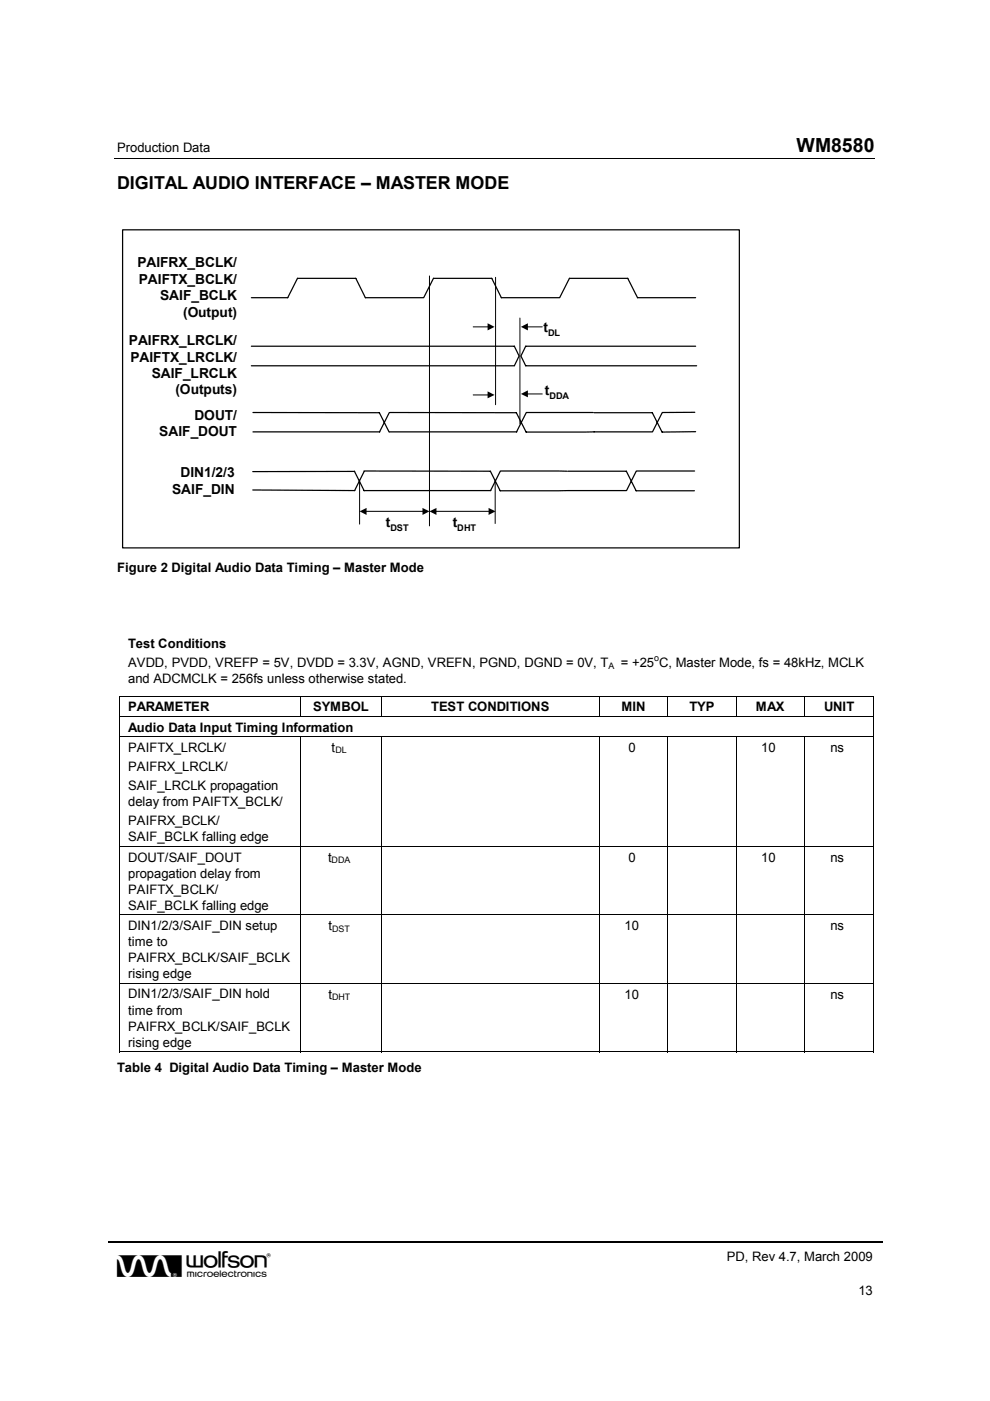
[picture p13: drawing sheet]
<svg xmlns="http://www.w3.org/2000/svg" width="210mm" height="297mm" viewBox="0 0 210 297" stroke-linecap="round" stroke-linejoin="round" font-family="sans-serif">
<defs><g id="words">
<text font-size="6.9" x="24.8" y="270.7">w</text>
<text font-size="4.1" x="168.9" y="32.3">WM8580</text>
<text font-size="3.8" x="24.8" y="40">DIGITAL AUDIO INTERFACE – MASTER MODE</text>
<g font-size="2.9">
<text x="29.1" y="56.7">PAIFRX_BCLK/</text>
<text x="29.4" y="60.2">PAIFTX_BCLK/</text>
<text x="34" y="63.7">SAIF_BCLK</text>
<text x="38.8" y="67.1">(Output)</text>
<text x="115.2" y="70.4">t</text>
<text x="27.3" y="73.2">PAIFRX_LRCLK/</text>
<text x="27.6" y="76.7">PAIFTX_LRCLK/</text>
<text x="32.2" y="80.1">SAIF_LRCLK</text>
<text x="37.2" y="83.6">(Outputs)</text>
<text x="115.5" y="83.7">t</text>
<text x="41.2" y="89">DOUT/</text>
<text x="33.8" y="92.5">SAIF_DOUT</text>
<text x="38.3" y="101.2">DIN1/2/3</text>
<text x="36.5" y="104.7">SAIF_DIN</text>
<text x="81.8" y="111.7">t</text>
<text x="96" y="111.7">t</text>
</g>
<g font-size="2.8">
<text x="24.8" y="32.3">Production Data</text>
<text x="24.8" y="121.2">Figure 2 Digital Audio Data Timing – Master Mode</text>
<text x="27.2" y="137.4">Test Conditions</text>
<text x="27.2" y="141.4">AVDD, PVDD, VREFP = 5V, DVDD = 3.3V, AGND, VREFN, PGND, DGND = 0V, T</text>
<text x="131.7" y="141.4">= +25 C, Master Mode, fs = 48kHz, MCLK</text>
<text x="27.2" y="144.9">and ADCMCLK = 256fs unless otherwise stated.</text>
<text x="27.2" y="155.1">Audio Data Input Timing Information</text>
<text x="27.2" y="150.8">PARAMETER</text>
<text x="66.4" y="150.8">SYMBOL</text>
<text x="91.4" y="150.8">TEST CONDITIONS</text>
<text x="131.7" y="150.8">MIN</text>
<text x="146.2" y="150.8">TYP</text>
<text x="160.3" y="150.8">MAX</text>
<text x="174.7" y="150.8">UNIT</text>
<text x="27.2" y="159.3">PAIFTX_LRCLK/</text>
<text x="70.3" y="159.4">t</text>
<text x="133.2" y="159.4">0</text>
<text x="161.4" y="159.4">10</text>
<text x="176.1" y="159.4">ns</text>
<text x="27.2" y="163.4">PAIFRX_LRCLK/</text>
<text x="27.2" y="167.5">SAIF_LRCLK propagation</text>
<text x="27.2" y="170.9">delay from PAIFTX_BCLK/</text>
<text x="27.2" y="175">PAIFRX_BCLK/</text>
<text x="27.2" y="178.4">SAIF_BCLK falling edge</text>
<text x="27.2" y="182.7">DOUT/SAIF_DOUT</text>
<text x="69.6" y="182.7">t</text>
<text x="133.2" y="182.7">0</text>
<text x="161.4" y="182.7">10</text>
<text x="176.1" y="182.7">ns</text>
<text x="27.2" y="186.1">propagation delay from</text>
<text x="27.2" y="189.5">PAIFTX_BCLK/</text>
<text x="27.2" y="192.9">SAIF_BCLK falling edge</text>
<text x="27.2" y="197.1">DIN1/2/3/SAIF_DIN setup</text>
<text x="69.7" y="197.2">t</text>
<text x="132.4" y="197.2">10</text>
<text x="176.1" y="197.2">ns</text>
<text x="27.2" y="200.6">time to</text>
<text x="27.2" y="204">PAIFRX_BCLK/SAIF_BCLK</text>
<text x="27.2" y="207.4">rising edge</text>
<text x="27.2" y="211.7">DIN1/2/3/SAIF_DIN hold</text>
<text x="27.2" y="215.1">time from</text>
<text x="69.6" y="211.7">t</text>
<text x="132.4" y="211.7">10</text>
<text x="176.1" y="211.7">ns</text>
<text x="27.2" y="218.5">PAIFRX_BCLK/SAIF_BCLK</text>
<text x="27.2" y="221.9">rising edge</text>
<text x="24.8" y="227.2">Table 4 Digital Audio Data Timing – Master Mode</text>
<text x="154.1" y="267.3">PD, Rev 4.7, March 2009</text>
<text x="182" y="274.5">13</text>
</g>
<g font-size="1.9">
<text x="116.2" y="71.3">DL</text>
<text x="116.5" y="84.7">DDA</text>
<text x="82.8" y="112.6">DST</text>
<text x="96.9" y="112.6">DHT</text>
<text x="129" y="141.8">A</text>
<text x="138.7" y="140.1">o</text>
<text x="71.1" y="159.7">DL</text>
<text x="70.3" y="183">DDA</text>
<text x="70.4" y="197.5">DST</text>
<text x="70.4" y="212">DHT</text>
</g>
</g></defs>
<path d="M24.3 33.6h161.2" fill="none" stroke="#000" stroke-width=".21"/>
<path d="M23 263.3h164.3" fill="none" stroke="#000" stroke-width=".3"/>
<path d="M26 48.7h130.8v67.5h-130.8zM53.3 63.1h7.7l2.1-4.1h12.3l2.1 4.1h12.3l2.1-4.1h12.4l2 4.1h12.4l2-4.1h12.4l2.1 4.1h12.3" fill="none" stroke="#000" stroke-width=".26"/>
<g fill="#fff">
<path d="M47.2 71h3v8.2h-3z"/>
<path d="M153.2 56.9h3.1v8.3h-3.1z"/>
</g>
<g fill="none" stroke="#000" stroke-width=".26">
<path d="M53.3 73.4h55.8l1 2.1-1 2.1h-55.8M147.5 73.4h-36l-1.1 2.1 1.1 2.1h36.2M53.6 87.5h26.8l2.1 4.1M53.6 91.6h26.9M75.1 99.9l2.1 4.2M75.2 99.9l-21.6 .1M77.2 99.9h26.8l2 4.2 14.4-.1M82.5 87.5l-2 4.1M82.7 87.5h26.8l2 4.1h14.4M82.7 91.6h26.9M120.2 99.9h-14.1l-2.1 4.1M120.4 99.9h12.4l2.1 4.2h12.3"/>
<path d="M125.7 87.5h-14.1l-2.1 4.1M125.9 87.5h12.4l2.1 4.1 7.1-.1M147.3 99.9h-12.4l-2.1 4.1h-12.3M147.3 87.4l-6.9 .1-2.1 4.1h-12.3M53.6 103.9l21.6 .1M77.2 100l-2 4M77.2 104h26.9"/>
</g>
<g fill="none" stroke="#000" stroke-width=".21">
<path d="M91.1 58.5v53M105.1 58.8v27M100.3 69.3h3.3M110.2 67.4v22.5M111.7 69.3h3.3M100.3 83.7h3.3M111.7 83.5h3.3M76.2 101.9v9.2M77.6 108.4h12.2M92.4 108.4h11.4M105 102v9M25.2 147.7h160"/>
<path d="M25.2 151.9h160M25.2 156.2h160M25.3 147.7v4.1M25.3 152v4.1M25.3 156.3v23.1M63.8 147.7v4.1M63.8 156.3v23.1M80.8 147.7v4.1M80.8 156.3v23.1M127.1 147.7v4.1M127.1 156.3v23.1M141.6 147.7v4.1"/>
<path d="M141.6 156.3v23.1M156.1 147.7v4.1M156.1 156.3v23.1M170.6 147.7v4.1M170.6 156.3v23.1M185.1 147.7v4.1M185.1 152v4.1M185.1 156.3v23.1M25.2 179.5h160M25.3 179.6v14.3M63.8 179.6v14.3M80.8 179.6v14.3"/>
<path d="M127.1 179.6v14.3M141.6 179.6v14.3M156.1 179.6v14.3M170.6 179.6v14.3M185.1 179.6v14.3M25.2 194h160M25.3 194.1v14.3M63.8 194.1v14.3M80.8 194.1v14.3M127.1 194.1v14.3M141.6 194.1v14.3M156.1 194.1v14.3"/>
<path d="M170.6 194.1v14.3M185.1 194.1v14.3M25.2 208.5h160M25.3 208.6v14.5M63.8 208.6v14.5M80.8 208.6v14.5M127.1 208.6v14.5M141.6 208.6v14.5M156.1 208.6v14.5M170.6 208.6v14.5M185.1 208.6v14.5M25.2 223h38.5"/>
<path d="M63.8 223h16.9M80.9 223h46.1M127.1 223h14.4M141.6 223h14.4M156.2 223h14.3M170.7 223h14.3"/>
</g>
<path d="M103.4 68.5l1.5 .8-1.5 .8zM110.4 69.3l1.5-.8v1.6zM103.4 83l1.5 .7-1.5 .8zM110.4 83.5l1.5-.7v1.4zM76.2 108.4l1.5-.7v1.5zM89.6 107.7l1.5 .7-1.5 .8zM91.1 108.4l1.4-.7v1.5zM103.6 107.7l1.5 .7-1.5 .8z" fill="#000"/>
<path d="M25.2 147.6h.2v.1h-.2zM185 147.6h.2v.1h-.2zM185 222.9h.2v.2h-.2z" fill="#000"/>
<use href="#words"/>
</svg>
